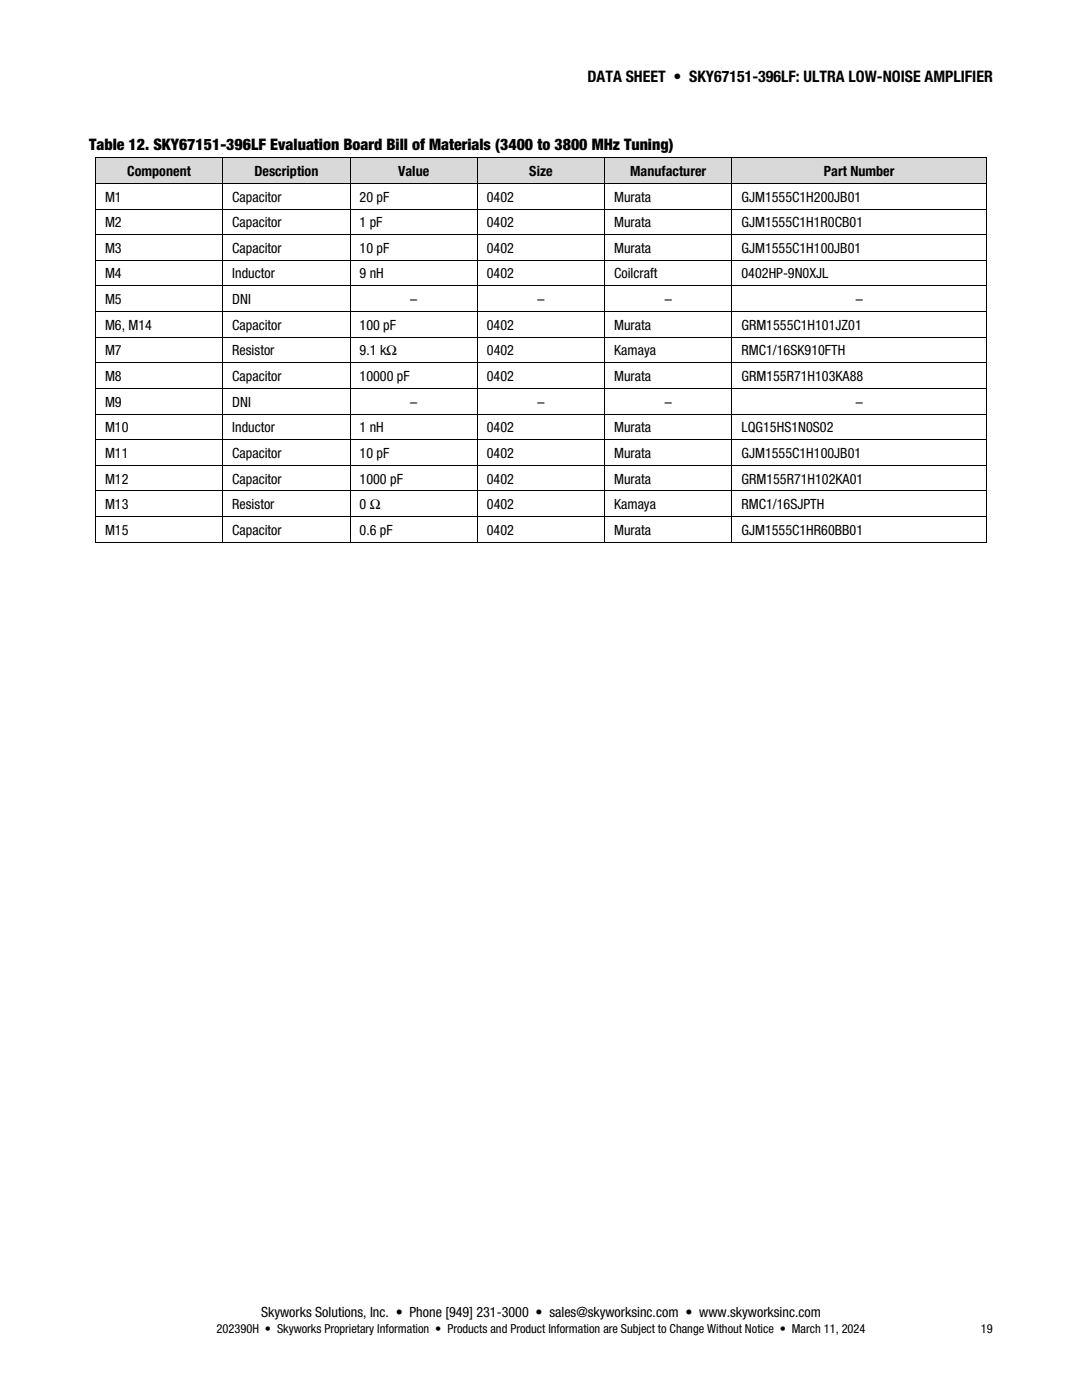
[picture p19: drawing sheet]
<svg xmlns="http://www.w3.org/2000/svg" width="216mm" height="279mm" viewBox="0 0 216 279" stroke-linecap="round" stroke-linejoin="round" font-family="sans-serif">
<defs><g id="words">
<g font-size="3.2">
<text x="117.2" y="16.4">DATA SHEET • SKY67151-396LF: ULTRA LOW-NOISE AMPLIFIER</text>
<text x="17.8" y="29.9">Table 12. SKY67151-396LF Evaluation Board Bill of Materials (3400 to 3800 MHz Tuning)</text>
</g>
<g font-size="2.8">
<text x="25.4" y="35.1">Component</text>
<text x="50.8" y="35.1">Description</text>
<text x="79.4" y="35.1">Value</text>
<text x="105.6" y="35.1">Size</text>
<text x="125.8" y="35.1">Manufacturer</text>
<text x="164.4" y="35.1">Part Number</text>
<text x="21" y="40.2">M1</text>
<text x="46.3" y="40.2">Capacitor</text>
<text x="71.8" y="40.2">20 pF</text>
<text x="97.1" y="40.2">0402</text>
<text x="122.5" y="40.2">Murata</text>
<text x="148" y="40.2">GJM1555C1H200JB01</text>
<text x="21" y="45.3">M2</text>
<text x="46.3" y="45.3">Capacitor</text>
<text x="71.8" y="45.3">1 pF</text>
<text x="97.1" y="45.3">0402</text>
<text x="122.5" y="45.3">Murata</text>
<text x="148" y="45.3">GJM1555C1H1R0CB01</text>
<text x="21" y="50.5">M3</text>
<text x="46.3" y="50.5">Capacitor</text>
<text x="71.8" y="50.5">10 pF</text>
<text x="97.1" y="50.5">0402</text>
<text x="122.5" y="50.5">Murata</text>
<text x="148" y="50.5">GJM1555C1H100JB01</text>
<text x="21" y="55.6">M4</text>
<text x="46.4" y="55.6">Inductor</text>
<text x="71.7" y="55.6">9 nH</text>
<text x="97.1" y="55.6">0402</text>
<text x="122.5" y="55.6">Coilcraft</text>
<text x="148" y="55.6">0402HP-9N0XJL</text>
<text x="21" y="60.7">M5</text>
<text x="21" y="65.8">M6, M14</text>
<text x="46.3" y="65.8">Capacitor</text>
<text x="46.4" y="60.7">DNI</text>
<text x="71.7" y="65.8">100 pF</text>
<text x="81.9" y="60.7">–</text>
<text x="97.1" y="65.8">0402</text>
<text x="107.3" y="60.7">–</text>
<text x="122.5" y="65.8">Murata</text>
<text x="132.6" y="60.7">–</text>
<text x="147.9" y="65.8">GRM1555C1H101JZ01</text>
<text x="170.7" y="60.7">–</text>
<text x="21" y="70.9">M7</text>
<text x="46.3" y="70.9">Resistor</text>
<text x="71.8" y="70.9">9.1 kΩ</text>
<text x="97.2" y="70.9">0402</text>
<text x="122.6" y="70.9">Kamaya</text>
<text x="148" y="70.9">RMC1/16SK910FTH</text>
<text x="21" y="76">M8</text>
<text x="46.3" y="76">Capacitor</text>
<text x="71.8" y="76">10000 pF</text>
<text x="97.1" y="76">0402</text>
<text x="122.5" y="76">Murata</text>
<text x="148" y="76">GRM155R71H103KA88</text>
<text x="21" y="81.2">M9</text>
<text x="46.4" y="81.2">DNI</text>
<text x="81.9" y="81.2">–</text>
<text x="107.3" y="81.2">–</text>
<text x="132.6" y="81.2">–</text>
<text x="170.7" y="81.2">–</text>
<text x="21" y="86.3">M10</text>
<text x="46.4" y="86.3">Inductor</text>
<text x="71.7" y="86.3">1 nH</text>
<text x="97.1" y="86.3">0402</text>
<text x="122.5" y="86.3">Murata</text>
<text x="148" y="86.3">LQG15HS1N0S02</text>
<text x="21" y="91.4">M11</text>
<text x="46.3" y="91.4">Capacitor</text>
<text x="71.8" y="91.4">10 pF</text>
<text x="97.1" y="91.4">0402</text>
<text x="122.5" y="91.4">Murata</text>
<text x="148" y="91.4">GJM1555C1H100JB01</text>
<text x="21" y="96.5">M12</text>
<text x="21" y="101.6">M13</text>
<text x="46.3" y="101.6">Resistor</text>
<text x="46.3" y="96.5">Capacitor</text>
<text x="71.8" y="96.5">1000 pF</text>
<text x="71.8" y="101.6">0 Ω</text>
<text x="97.1" y="96.5">0402</text>
<text x="97.2" y="101.6">0402</text>
<text x="122.5" y="96.5">Murata</text>
<text x="122.6" y="101.6">Kamaya</text>
<text x="148" y="96.5">GRM155R71H102KA01</text>
<text x="148" y="101.6">RMC1/16SJPTH</text>
<text x="21" y="106.7">M15</text>
<text x="46.3" y="106.7">Capacitor</text>
<text x="71.8" y="106.7">0.6 pF</text>
<text x="97.1" y="106.7">0402</text>
<text x="122.5" y="106.7">Murata</text>
<text x="148" y="106.7">GJM1555C1HR60BB01</text>
<text x="52.1" y="262.8">Skyworks Solutions, Inc. • Phone [949] 231-3000 • sales@skyworksinc.com • www.skyworksinc.com</text>
</g>
<g font-size="2.5">
<text x="43.2" y="266.1">202390H • Skyworks Proprietary Information • Products and Product Information are Subject to Change Without Notice • March 11, 2024</text>
<text x="195.7" y="266.1">19</text>
</g>
</g></defs>
<g fill="#d9d9d9">
<path d="M19.1 31.6h25.3v4.9h-25.3z"/>
<path d="M21 31.6h21.5v4.9h-21.5z"/>
<path d="M44.5 31.6h25.3v4.9h-25.3z"/>
<path d="M46.4 31.6h21.5v4.9h-21.5z"/>
<path d="M69.9 31.6h25.3v4.9h-25.3z"/>
<path d="M71.8 31.6h21.5v4.9h-21.5z"/>
<path d="M95.3 31.6h25.3v4.9h-25.3z"/>
<path d="M97.2 31.6h21.5v4.9h-21.5z"/>
<path d="M120.7 31.6h25.3v4.9h-25.3z"/>
<path d="M122.6 31.6h21.5v4.9h-21.5z"/>
<path d="M146.1 31.6h50.7v4.9h-50.7z"/>
<path d="M148 31.6h46.9v4.9h-46.9z"/>
</g>
<g fill="#000">
<path d="M19 31.4h.1v.2h-.1zM196.8 31.4h.1v.2h-.1zM196.8 36.5h.1v.2h-.1zM196.8 41.6h.1v.2h-.1zM196.8 46.7h.1v.2h-.1zM196.8 51.9h.1v.1h-.1zM196.8 57h.1v.2h-.1zM196.8 62.1h.1v.2h-.1zM196.8 67.2h.1v.2h-.1zM196.8 72.3h.1v.2h-.1zM196.8 77.4h.1v.2h-.1zM196.8 82.5h.1v.2h-.1z"/>
<path d="M196.8 87.7h.1v.1h-.1zM196.8 92.8h.1v.1h-.1zM196.8 97.9h.1v.2h-.1zM196.8 103h.1v.2h-.1zM196.8 108.1h.1v.2h-.1z"/>
</g>
<g fill="none" stroke="#000" stroke-width=".2">
<path d="M19 36.6h177.8M19 31.6v4.9M19 36.7v4.9M44.5 31.6v4.9M44.5 36.7v4.9M69.8 31.6v4.9M69.8 36.7v4.9M95.2 31.6v4.9M95.2 36.7v4.9M120.6 31.6v4.9M120.6 36.7v4.9M146.1 31.6v4.9"/>
<path d="M146.1 36.7v4.9M196.8 31.5h-177.8M196.8 31.6v4.9M196.8 36.7v4.9M19 41.7h177.8M19 51.9h177.8M19 57.1h177.8M19 41.8v4.9M19 46.9v5M19 52v5M19 57.2v4.9M44.5 41.8v4.9"/>
<path d="M44.5 46.9v5M44.5 52v5M44.5 57.2v4.9M69.8 41.8v4.9M69.8 46.9v5M69.8 52v5M69.8 57.2v4.9M95.2 41.8v4.9M95.2 46.9v5M95.2 52v5M95.2 57.2v4.9M120.6 41.8v4.9"/>
<path d="M120.6 46.9v5M120.6 52v5M120.6 57.2v4.9M146.1 41.8v4.9M146.1 46.9v5M146.1 52v5M146.1 57.2v4.9M196.8 46.8h-177.8M196.8 41.8v4.9M196.8 46.9v5M196.8 52v5M196.8 57.2v4.9"/>
<path d="M19 67.3h177.8M19 72.4h177.8M19 62.3v4.9M19 67.4v4.9M19 72.5v4.9M19 77.6v4.9M44.5 62.3v4.9M44.5 67.4v4.9M44.5 72.5v4.9M44.5 77.6v4.9M69.8 62.3v4.9M69.8 67.4v4.9"/>
<path d="M69.8 72.5v4.9M69.8 77.6v4.9M95.2 62.3v4.9M95.2 67.4v4.9M95.2 72.5v4.9M95.2 77.6v4.9M120.6 62.3v4.9M120.6 67.4v4.9M120.6 72.5v4.9M120.6 77.6v4.9M146.1 62.3v4.9M146.1 67.4v4.9"/>
<path d="M146.1 72.5v4.9M146.1 77.6v4.9M196.8 62.2h-177.8M196.8 77.5h-177.8M196.8 62.3v4.9M196.8 67.4v4.9M196.8 72.5v4.9M196.8 77.6v4.9M19 82.6h177.8M19 87.8h177.8M19 98h177.8M19 82.7v5"/>
<path d="M19 87.8v5M19 92.9v5M19 98.1v4.9M44.5 82.7v5M44.5 87.8v5M44.5 92.9v5M44.5 98.1v4.9M69.8 82.7v5M69.8 87.8v5M69.8 92.9v5M69.8 98.1v4.9M95.2 82.7v5"/>
<path d="M95.2 87.8v5M95.2 92.9v5M95.2 98.1v4.9M120.6 82.7v5M120.6 87.8v5M120.6 92.9v5M120.6 98.1v4.9M146.1 82.7v5M146.1 87.8v5M146.1 92.9v5M146.1 98.1v4.9M196.8 92.9h-177.8"/>
<path d="M196.8 82.7v5M196.8 87.8v5M196.8 92.9v5M196.8 98.1v4.9M19 108.2h25.4M19 103.2v5.1M44.5 103.2v5.1M44.5 108.2h25.3M69.8 103.2v5.1M69.9 108.2h25.3M95.2 103.2v5.1M95.3 108.2h25.3"/>
<path d="M120.6 103.2v5.1M120.7 108.2h25.3M146.1 103.2v5.1M146.1 108.2h50.7M196.8 103.1h-177.8M196.8 103.2v5.1"/>
</g>
<use href="#words"/>
</svg>
